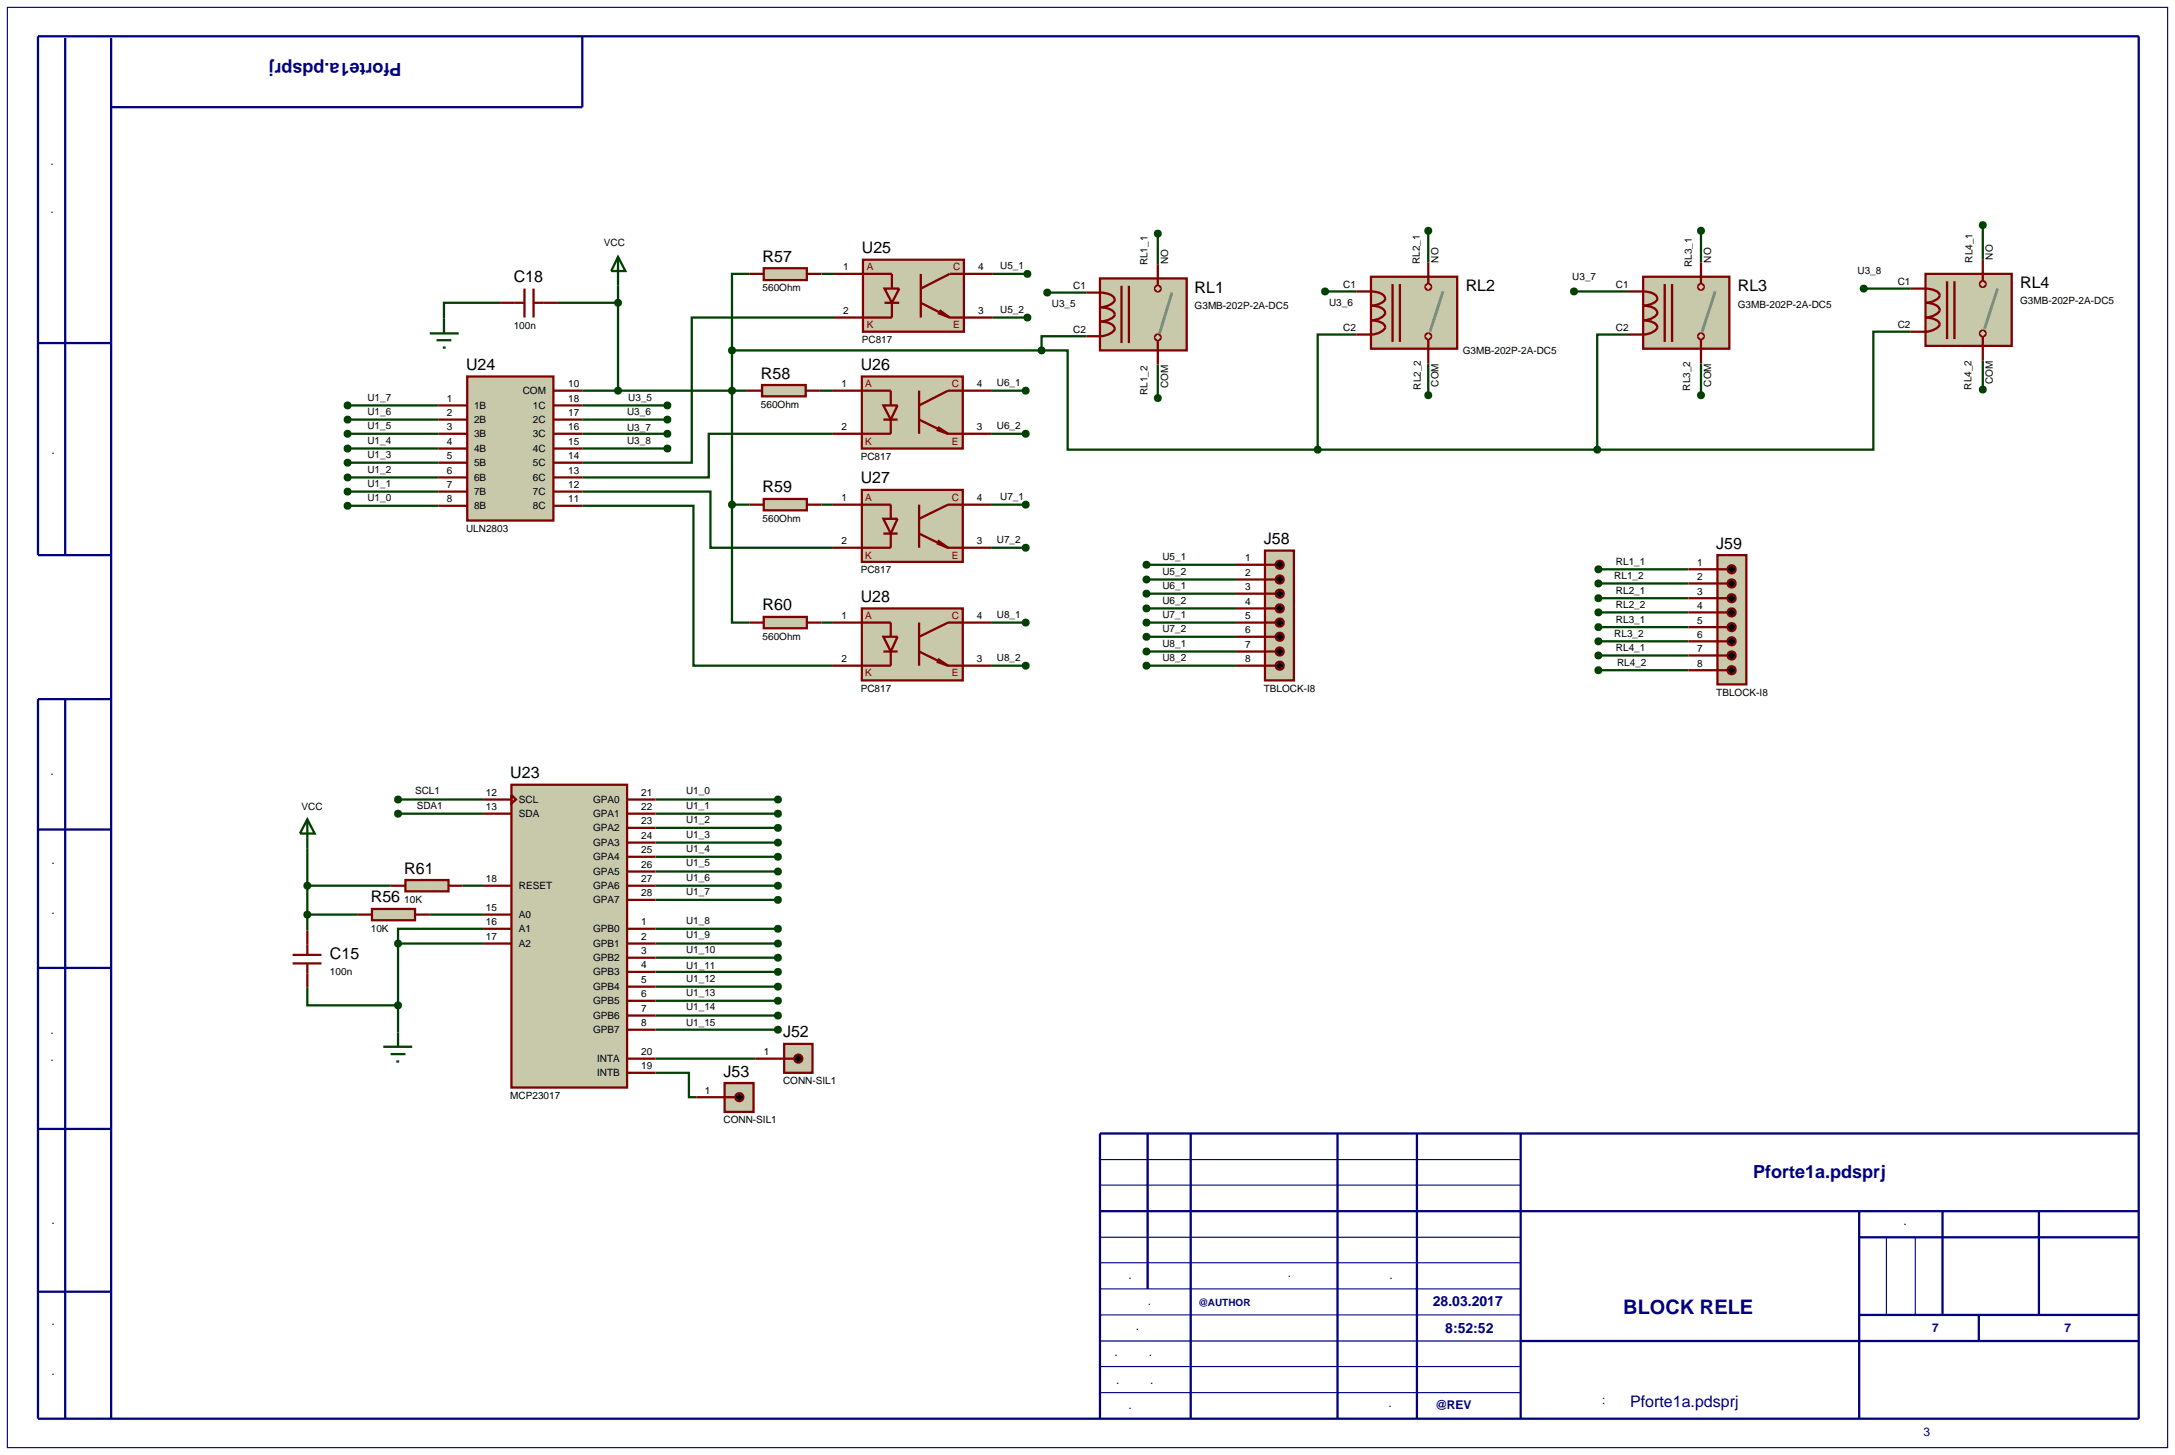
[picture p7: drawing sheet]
<svg xmlns="http://www.w3.org/2000/svg" width="384mm" height="257mm" viewBox="0 0 384 257" stroke-linecap="round" stroke-linejoin="round" font-family="sans-serif">
<defs><g id="words">
<text font-size="3.5" fill="#000080" x="286.3" y="231.8">BLOCK RELE</text>
<g font-size="3.2" fill="#000080">
<text x="70.8" y="11.2" transform="rotate(-180 70.8 11.2)">Pforte1a.pdsprj</text>
<text x="309.2" y="207.7">Pforte1a.pdsprj</text>
</g>
<g font-size="2.8">
<text x="134.5" y="46.2">R57</text>
<text x="152" y="44.7">U25</text>
<text x="90.6" y="49.8">C18</text>
<text x="210.7" y="51.7">RL1</text>
<text x="258.5" y="51.4">RL2</text>
<text x="306.5" y="51.4">RL3</text>
<text x="356.3" y="50.9">RL4</text>
<text x="82.2" y="65.3">U24</text>
<text x="151.8" y="65.3">U26</text>
<text x="134.2" y="66.8">R58</text>
<text x="134.5" y="86.9">R59</text>
<text x="151.8" y="85.3">U27</text>
<text x="222.9" y="96">J58</text>
<text x="302.7" y="96.8">J59</text>
<text x="134.5" y="107.7">R60</text>
<text x="151.8" y="106.2">U28</text>
<text x="90" y="137.3">U23</text>
<text x="71.3" y="154.1">R61</text>
<text x="65.4" y="159.2">R56</text>
<text x="58.2" y="169.2">C15</text>
<text x="138.1" y="183">J52</text>
<text x="127.6" y="189.9">J53</text>
</g>
<text font-size="2.8" fill="#000080" x="287.5" y="248.1">Pforte1a.pdsprj</text>
<g font-size="2.5" fill="#000080">
<text x="252.7" y="230.3">28.03.2017</text>
<text x="254.9" y="235">8:52:52</text>
</g>
<g font-size="2.1" fill="#000080">
<text x="9.3" y="42.7" transform="rotate(-90 9.3 42.7)">Перв. примен.</text>
<text x="9.5" y="86.3" transform="rotate(-90 9.5 86.3)">Справ. №</text>
<text x="9.3" y="141.9" transform="rotate(-90 9.3 141.9)">Подп. и дата</text>
<text x="9.5" y="165.2" transform="rotate(-90 9.5 165.2)">Инв. № дубл.</text>
<text x="9.3" y="192.2" transform="rotate(-90 9.3 192.2)">Взам. инв. №</text>
<text x="9.5" y="221.1" transform="rotate(-90 9.5 221.1)">Подп. и дата</text>
<text x="332.2" y="216.1">Лит.</text>
<text x="195.1" y="225.5">Изм.</text>
<text x="218.4" y="225.2">№ докум.</text>
<text x="240" y="225.5">Подп.</text>
<text x="195.3" y="230.1">Разраб.</text>
<text x="195.3" y="234.6">Пров.</text>
<text x="195.3" y="239.2">Т.контр.</text>
<text x="340.8" y="234.9">7</text>
<text x="364.1" y="234.9">7</text>
<text x="195.3" y="244">Н.контр.</text>
<text x="9.5" y="246.5" transform="rotate(-90 9.5 246.5)">Инв. № подл.</text>
<text x="195.6" y="248.4">Утв.</text>
<text x="239" y="248.1">Ревиз.</text>
<text x="253.1" y="248.4">@REV</text>
<text x="269" y="247.6">Файл проекта:</text>
<text x="329.7" y="253.2">Формат А3</text>
</g>
<g font-size="1.8">
<text x="106.5" y="43.4">VCC</text>
<text x="148.7" y="47.7">1</text>
<text x="172.5" y="47.7">4</text>
<text x="176.4" y="47.5">U5_1</text>
<text x="202.4" y="46.8" transform="rotate(-90 202.4 46.8)">RL1_1</text>
<text x="206" y="46.6" transform="rotate(-90 206 46.6)">NO</text>
<text x="250.4" y="46.6" transform="rotate(-90 250.4 46.6)">RL2_1</text>
<text x="253.7" y="46.3" transform="rotate(-90 253.7 46.3)">NO</text>
<text x="298.4" y="47.1" transform="rotate(-90 298.4 47.1)">RL3_1</text>
<text x="301.8" y="46.3" transform="rotate(-90 301.8 46.3)">NO</text>
<text x="347.9" y="46.3" transform="rotate(-90 347.9 46.3)">RL4_1</text>
<text x="351.5" y="45.8" transform="rotate(-90 351.5 45.8)">NO</text>
<text x="134.5" y="51.4">560Ohm</text>
<text x="189.3" y="51">C1</text>
<text x="234.4" y="53.9">U3_6</text>
<text x="236.9" y="50.8">C1</text>
<text x="277.3" y="49.3">U3_7</text>
<text x="285" y="50.8">C1</text>
<text x="327.6" y="48.3">U3_8</text>
<text x="334.7" y="50.3">C1</text>
<text x="356.3" y="53.7">G3MB-202P-2A-DC5</text>
<text x="90.6" y="58">100n</text>
<text x="148.7" y="55.4">2</text>
<text x="172.5" y="55.4">3</text>
<text x="176.4" y="55.2">U5_2</text>
<text x="185.5" y="54.1">U3_5</text>
<text x="189.3" y="58.7">C2</text>
<text x="210.7" y="54.5">G3MB-202P-2A-DC5</text>
<text x="236.9" y="58.4">C2</text>
<text x="285" y="58.4">C2</text>
<text x="306.5" y="54.3">G3MB-202P-2A-DC5</text>
<text x="334.7" y="57.9">C2</text>
<text x="152" y="60.5">PC817</text>
<text x="258" y="62.4">G3MB-202P-2A-DC5</text>
<text x="64.8" y="70.7">U1_7</text>
<text x="78.8" y="70.9">1</text>
<text x="92.2" y="69.5">COM</text>
<text x="100.2" y="70.9">18</text>
<text x="100.2" y="68.3">10</text>
<text x="110.8" y="70.7">U3_5</text>
<text x="134.2" y="71.9">560Ohm</text>
<text x="148.4" y="68.3">1</text>
<text x="172.3" y="68.3">4</text>
<text x="175.8" y="68.1">U6_1</text>
<text x="202.4" y="69.7" transform="rotate(-90 202.4 69.7)">RL1_2</text>
<text x="206" y="68.4" transform="rotate(-90 206 68.4)">COM</text>
<text x="250.6" y="68.7" transform="rotate(-90 250.6 68.7)">RL2_2</text>
<text x="253.7" y="68.2" transform="rotate(-90 253.7 68.2)">COM</text>
<text x="298.1" y="68.9" transform="rotate(-90 298.1 68.9)">RL3_2</text>
<text x="301.8" y="68.2" transform="rotate(-90 301.8 68.2)">COM</text>
<text x="347.7" y="68.7" transform="rotate(-90 347.7 68.7)">RL4_2</text>
<text x="351.5" y="67.7" transform="rotate(-90 351.5 67.7)">COM</text>
<text x="64.8" y="73.2">U1_6</text>
<text x="64.8" y="75.7">U1_5</text>
<text x="78.8" y="73.4">2</text>
<text x="78.8" y="75.9">3</text>
<text x="83.6" y="72.1">1B</text>
<text x="83.6" y="74.6">2B</text>
<text x="83.6" y="77.1">3B</text>
<text x="94" y="72.1">1C</text>
<text x="94" y="74.6">2C</text>
<text x="94" y="77.1">3C</text>
<text x="100.2" y="73.4">17</text>
<text x="100.2" y="75.9">16</text>
<text x="110.6" y="76">U3_7</text>
<text x="110.6" y="73.2">U3_6</text>
<text x="148.4" y="75.9">2</text>
<text x="172.3" y="75.9">3</text>
<text x="175.8" y="75.7">U6_2</text>
<text x="64.8" y="78.3">U1_4</text>
<text x="64.8" y="80.8">U1_3</text>
<text x="64.8" y="83.4">U1_2</text>
<text x="78.8" y="78.5">4</text>
<text x="78.8" y="81">5</text>
<text x="78.8" y="83.6">6</text>
<text x="83.6" y="79.7">4B</text>
<text x="83.6" y="82.2">5B</text>
<text x="94" y="79.7">4C</text>
<text x="94" y="82.2">5C</text>
<text x="100.2" y="78.5">15</text>
<text x="100.2" y="81">14</text>
<text x="100.2" y="83.6">13</text>
<text x="110.6" y="78.3">U3_8</text>
<text x="151.8" y="81.1">PC817</text>
<text x="64.8" y="85.9">U1_1</text>
<text x="64.8" y="88.4">U1_0</text>
<text x="78.8" y="86.1">7</text>
<text x="78.8" y="88.6">8</text>
<text x="83.6" y="84.8">6B</text>
<text x="83.6" y="87.3">7B</text>
<text x="83.6" y="89.8">8B</text>
<text x="94" y="84.8">6C</text>
<text x="94" y="87.3">7C</text>
<text x="94" y="89.8">8C</text>
<text x="100.2" y="86.1">12</text>
<text x="100.2" y="88.6">11</text>
<text x="148.4" y="88.4">1</text>
<text x="172.3" y="88.4">4</text>
<text x="176.4" y="88.2">U7_1</text>
<text x="82.2" y="93.8">ULN2803</text>
<text x="134.5" y="92">560Ohm</text>
<text x="148.4" y="96">2</text>
<text x="172.3" y="96">3</text>
<text x="175.8" y="95.8">U7_2</text>
<text x="151.8" y="101.1">PC817</text>
<text x="205" y="98.8">U5_1</text>
<text x="205" y="101.4">U5_2</text>
<text x="219.6" y="99">1</text>
<text x="219.6" y="101.6">2</text>
<text x="285" y="99.6">RL1_1</text>
<text x="299.3" y="99.8">1</text>
<text x="205" y="103.9">U6_1</text>
<text x="205" y="106.5">U6_2</text>
<text x="219.6" y="104.1">3</text>
<text x="219.6" y="106.7">4</text>
<text x="284.7" y="102.1">RL1_2</text>
<text x="285" y="104.7">RL2_1</text>
<text x="285" y="107.2">RL2_2</text>
<text x="299.3" y="102.3">2</text>
<text x="299.3" y="104.9">3</text>
<text x="299.3" y="107.4">4</text>
<text x="134.5" y="112.8">560Ohm</text>
<text x="148.4" y="109.2">1</text>
<text x="172.3" y="109.2">4</text>
<text x="175.8" y="109">U8_1</text>
<text x="205" y="109">U7_1</text>
<text x="205" y="111.5">U7_2</text>
<text x="219.6" y="109.2">5</text>
<text x="219.6" y="111.7">6</text>
<text x="284.7" y="112.3">RL3_2</text>
<text x="285" y="109.8">RL3_1</text>
<text x="299.3" y="110">5</text>
<text x="299.3" y="112.5">6</text>
<text x="148.4" y="116.8">2</text>
<text x="172.3" y="116.8">3</text>
<text x="175.8" y="116.6">U8_2</text>
<text x="205" y="114.1">U8_1</text>
<text x="205" y="116.6">U8_2</text>
<text x="219.6" y="114.3">7</text>
<text x="219.6" y="116.8">8</text>
<text x="285" y="114.8">RL4_1</text>
<text x="285.2" y="117.4">RL4_2</text>
<text x="299.3" y="115">7</text>
<text x="299.3" y="117.6">8</text>
<text x="151.8" y="122">PC817</text>
<text x="222.9" y="122">TBLOCK-I8</text>
<text x="302.7" y="122.7">TBLOCK-I8</text>
<text x="53.2" y="142.8">VCC</text>
<text x="73.2" y="140.1">SCL1</text>
<text x="73.5" y="142.7">SDA1</text>
<text x="85.7" y="142.9">13</text>
<text x="85.7" y="140.4">12</text>
<text x="91.5" y="141.6">SCL</text>
<text x="104.6" y="141.6">GPA0</text>
<text x="113.1" y="140.4">21</text>
<text x="113.1" y="142.9">22</text>
<text x="121" y="140.1">U1_0</text>
<text x="121" y="142.7">U1_1</text>
<text x="91.5" y="144.1">SDA</text>
<text x="104.6" y="144.1">GPA1</text>
<text x="104.6" y="146.6">GPA2</text>
<text x="104.6" y="149.2">GPA3</text>
<text x="113.1" y="145.4">23</text>
<text x="113.1" y="148">24</text>
<text x="121" y="145.2">U1_2</text>
<text x="121" y="147.8">U1_3</text>
<text x="85.7" y="155.6">18</text>
<text x="104.6" y="151.7">GPA4</text>
<text x="104.6" y="154.3">GPA5</text>
<text x="113.1" y="150.5">25</text>
<text x="113.1" y="153.1">26</text>
<text x="113.1" y="155.6">27</text>
<text x="121" y="150.3">U1_4</text>
<text x="121" y="152.8">U1_5</text>
<text x="121" y="155.4">U1_6</text>
<text x="71.3" y="159.2">10K</text>
<text x="85.7" y="160.7">15</text>
<text x="91.5" y="161.9">A0</text>
<text x="91.5" y="156.8">RESET</text>
<text x="104.6" y="156.8">GPA6</text>
<text x="104.6" y="159.3">GPA7</text>
<text x="113.1" y="158.1">28</text>
<text x="121" y="157.9">U1_7</text>
<text x="65.4" y="164.3">10K</text>
<text x="85.7" y="163.2">16</text>
<text x="85.7" y="165.8">17</text>
<text x="91.5" y="164.4">A1</text>
<text x="91.5" y="167">A2</text>
<text x="104.6" y="164.4">GPB0</text>
<text x="104.6" y="167">GPB1</text>
<text x="113.1" y="163.2">1</text>
<text x="113.1" y="165.8">2</text>
<text x="121" y="163">U1_8</text>
<text x="121" y="165.5">U1_9</text>
<text x="58.2" y="172">100n</text>
<text x="104.6" y="169.5">GPB2</text>
<text x="104.6" y="172">GPB3</text>
<text x="113.1" y="168.3">3</text>
<text x="113.1" y="170.8">4</text>
<text x="113.1" y="173.4">5</text>
<text x="121" y="168.1">U1_10</text>
<text x="121" y="170.9">U1_11</text>
<text x="121" y="173.2">U1_12</text>
<text x="104.6" y="174.6">GPB4</text>
<text x="104.6" y="177.1">GPB5</text>
<text x="104.6" y="179.7">GPB6</text>
<text x="113.1" y="175.9">6</text>
<text x="113.1" y="178.5">7</text>
<text x="121" y="175.7">U1_13</text>
<text x="121" y="178.2">U1_14</text>
<text x="104.6" y="182.2">GPB7</text>
<text x="113.1" y="181">8</text>
<text x="121" y="181">U1_15</text>
<text x="105.3" y="187.3">INTA</text>
<text x="105.3" y="189.8">INTB</text>
<text x="113.1" y="186.1">20</text>
<text x="113.1" y="188.6">19</text>
<text x="134.7" y="186.1">1</text>
<text x="138.1" y="191.2">CONN-SIL1</text>
<text x="90" y="193.8">MCP23017</text>
<text x="124.3" y="192.9">1</text>
<text x="127.6" y="198.1">CONN-SIL1</text>
</g>
<g font-size="1.8" fill="#800000">
<text x="152.9" y="47.7">A</text>
<text x="168.1" y="47.7">C</text>
<text x="152.9" y="57.8">K</text>
<text x="168.1" y="57.8">E</text>
<text x="152.6" y="68.2">A</text>
<text x="167.9" y="68.2">C</text>
<text x="152.6" y="78.4">K</text>
<text x="167.9" y="78.4">E</text>
<text x="152.6" y="88.3">A</text>
<text x="167.9" y="88.3">C</text>
<text x="152.6" y="98.5">K</text>
<text x="167.9" y="98.5">E</text>
<text x="152.6" y="109.1">A</text>
<text x="167.9" y="109.1">C</text>
<text x="152.6" y="119.3">K</text>
<text x="167.9" y="119.3">E</text>
</g>
<text font-size="1.8" fill="#000080" x="211.3" y="230.4">@AUTHOR</text>
</g></defs>
<path d="M1.3 1.3h381v254h-381zM194 218.2h74.2M194 209h74.2M194 204.5h74.2M332.7 218.2v13.7M337.8 218.2v13.7M194 222.7h74.2M194 231.9h74.2M194 236.5h74.2M194 227.3h74.2M194 241h74.2M194 245.6h74.2" fill="none" stroke="#000080" stroke-width=".2"/>
<g fill="none" stroke="#000080" stroke-width=".4">
<path d="M11.5 6.7v91.2M19.6 6.7v243.5M102.7 6.4v12.5h-83.1M6.7 60.5h12.9M19.6 97.9h-12.9v-91.5h370.5v243.8h-370.5v-126.9h12.9M11.5 123.3v126.9M6.7 146.3h12.9M6.7 170.7h12.9M6.7 199.1h12.9M202.4 199.9v27.4M210 199.9v50.3M235.9 199.9v50.3"/>
<path d="M249.9 199.9v50.3M268.2 199.9v50.3M377.2 199.9h-183.2v50.3M194 213.6h183.2M327.9 213.6v36.6M327.9 218.2h49.3M342.6 213.6v18.3M359.6 213.6v18.3M6.7 227.8h12.9M268.2 236.5h109M327.9 231.9h49.3M349 231.9v4.6"/>
</g>
<g fill="none" stroke="#004000" stroke-width=".4">
<path d="M349.7 39.7v6.1M88.2 53.4h-9.9v2.8M98.4 53.4h10.6M109 50.4v18.5M132.2 48.3h-3.1v13.5M144.9 48.3h2.2M147.1 56h-25.1v25.6h-19.3M175.1 48.3h6.1M175.1 56h6.1M184.7 51.6h6.9M191.6 59.3h-7.9v2.5M204.2 41.2v5.4"/>
<path d="M233.7 51.4h5.5M239.2 59h-6.8v20.3M251.9 40.7v5.6M277.6 51.4h9.7M287.3 59h-5.6v20.3M300 40.7v5.6M328.7 50.9h8.3M337 58.5h-6.6v20.8h-48.7M61.3 71.5h16M61.3 74h16M61.3 76.5h16M61.3 79.1h16"/>
<path d="M102.7 71.5h15M102.7 74h15M102.7 76.5h15M102.7 79.1h15M102.7 68.9h29.2M129.1 61.8v27.2M129.1 61.8h54.6M144.6 68.9h2.3M146.9 76.5h-21.9v7.7h-22.3M174.8 76.5h6.1M174.8 68.9h6.1M183.7 61.8h4.6v17.5h44.1"/>
<path d="M204.2 64.3v5.9M232.4 79.3h49.3M251.9 64.1v5.6M300 64.1v5.6M349.7 63.6v5.1M61.3 81.6h16M61.3 84.2h16M61.3 86.7h16M61.3 89.2h16M102.7 86.7h22.6v9.9h21.6M102.7 89.2h19.6v28.2h24.6M129.1 89v20.8h3.1"/>
<path d="M129.1 89h3.1M144.9 89h2M174.8 89h6.1M174.8 96.6h6.1M202.2 99.6h15.8M144.9 109.8h2M174.8 109.8h6.1M174.8 117.4h6.1M202.2 109.8h15.8M202.2 117.4h15.8M202.2 102.2h15.8M202.2 104.7h15.8"/>
<path d="M202.2 107.3h15.8M202.2 112.3h15.8M202.2 114.9h15.8M281.9 100.4h15.9M281.9 102.9h15.9M281.9 105.5h15.9M281.9 108h15.9M281.9 110.6h15.9M281.9 113.1h15.9M281.9 115.6h15.9M281.9 118.2h15.9M54.2 156.2h14.7"/>
<path d="M54.2 149.6v14.5M70.2 141h15M70.2 143.5h15M81.6 156.2h3.6M115.6 141h21.6M115.6 143.5h21.6M115.6 146h21.6M115.6 148.6h21.6M115.6 151.1h21.6M115.6 153.7h21.6M115.6 156.2h21.6M115.6 158.7h21.6"/>
<path d="M54.2 174.2v3.1h16M54.2 161.3h8.9M70.2 166.4h15M70.2 166.4v15.7M75.8 161.3h9.4M85.2 163.8h-15v2.6M115.6 166.4h21.6M115.6 163.8h21.6M115.6 168.9h21.6M115.6 171.4h21.6M115.6 174h21.6M115.6 176.5h21.6"/>
<path d="M115.6 179.1h21.6M115.6 189.2h5.9v4.3h1.3M115.6 181.6h21.6M115.6 186.7h17.6"/>
</g>
<path d="M90.2 138.4h20.4v53.4h-20.4z" fill="#c8c8aa" stroke="#800000" stroke-width=".4"/>
<g fill="none" stroke="#800000" stroke-width=".4">
<path d="M85.2 141h5M85.2 143.5h5M85.2 156.2h5M90.2 140.2l.8 .8-.8 .7zM110.6 141h5M110.6 143.5h5M110.6 146h5M110.6 148.6h5M110.6 151.1h5M110.6 153.7h5M110.6 156.2h5M110.6 158.7h5"/>
<path d="M85.2 163.8h5M85.2 166.4h5M85.2 161.3h5M110.6 163.8h5M110.6 166.4h5M110.6 168.9h5M110.6 171.4h5M110.6 174h5M110.6 176.5h5M110.6 179.1h5M110.6 181.6h5M110.6 186.7h5"/>
<path d="M110.6 189.2h5"/>
</g>
<path d="M69.8 140.7l.4-.2-.5 .5zM70.2 140.5l.3 .1 .2 .4zM70.7 141l-.2 .4-.3 .1zM69.7 141l.5 .5-.4-.2z" fill="#004000" stroke="#004000" stroke-width=".4"/>
<path d="M69.7 141l.5-.5 .5 .5-.5 .5z" fill="#004000"/>
<path d="M69.9 143.1l.3-.1-.5 .5zM70.2 143l.3 .1 .2 .4zM70.2 144l.5-.5-.2 .4zM69.7 143.5l.5 .5-.4-.2z" fill="#004000" stroke="#004000" stroke-width=".4"/>
<path d="M70.2 143l.5 .5-.5 .5-.5-.5z" fill="#004000"/>
<path d="M67.6 184.6h5.1M68.9 185.9h2.6M69.9 187.2h.5M70.2 182.1v2.5" fill="none" stroke="#004000" stroke-width=".4"/>
<path d="M69.8 166.1l.4-.2-.5 .5zM70.2 165.9l.3 .1 .2 .4zM70.7 166.4l-.2 .4-.3 .1zM69.7 166.4l.5 .5-.3-.1z" fill="#004000" stroke="#004000" stroke-width=".4"/>
<path d="M69.7 166.4l.5-.5 .5 .5-.5 .5z" fill="#004000"/>
<path d="M65.6 160.3h7.6v2h-7.6z" fill="#c8c8aa" stroke="#800000" stroke-width=".4"/>
<path d="M63.1 161.3h2.5M73.2 161.3h2.6" fill="none" stroke="#800000" stroke-width=".4"/>
<path d="M54.2 144.5l1.3 2.5h-2.6zM54.2 144.5v5.1" fill="none" stroke="#004000" stroke-width=".4"/>
<path d="M136.9 140.6l.3-.1-.5 .5zM137.2 140.5l.3 .1 .2 .4zM137.2 141.5l.5-.5-.2 .4zM136.7 141l.5 .5-.4-.2z" fill="#004000" stroke="#004000" stroke-width=".4"/>
<path d="M136.7 141l.5-.5 .5 .5-.5 .5z" fill="#004000"/>
<path d="M136.9 143.1l.3-.1-.5 .5zM137.2 143l.4 .2 .1 .3zM137.2 144l.5-.5-.2 .4zM136.7 143.5l.5 .5-.3-.1z" fill="#004000" stroke="#004000" stroke-width=".4"/>
<path d="M137.2 143l.5 .5-.5 .5-.5-.5z" fill="#004000"/>
<path d="M136.9 145.6l.3-.1-.5 .5zM137.2 145.5l.3 .1 .2 .4zM137.2 146.5l.5-.5-.2 .4zM136.7 146l.5 .5-.4-.2z" fill="#004000" stroke="#004000" stroke-width=".4"/>
<path d="M136.7 146l.5-.5 .5 .5-.5 .5z" fill="#004000"/>
<path d="M136.9 148.2l.3-.1-.5 .5zM137.2 148.1l.3 .1 .2 .4zM137.7 148.6l-.1 .3-.4 .2zM136.7 148.6l.5 .5-.4-.2z" fill="#004000" stroke="#004000" stroke-width=".4"/>
<path d="M136.7 148.6l.5-.5 .5 .5-.5 .5z" fill="#004000"/>
<path d="M136.8 150.8l.4-.2-.5 .5zM137.2 150.6l.4 .2 .1 .3zM137.2 151.6l.5-.5-.2 .4zM136.7 151.1l.5 .5-.4-.2z" fill="#004000" stroke="#004000" stroke-width=".4"/>
<path d="M136.7 151.1l.5-.5 .5 .5-.5 .5z" fill="#004000"/>
<path d="M136.9 153.3l.3-.1-.5 .5zM137.2 153.2l.3 .1 .2 .4zM137.2 154.2l.5-.5-.2 .4zM136.7 153.7l.5 .5-.4-.2z" fill="#004000" stroke="#004000" stroke-width=".4"/>
<path d="M136.7 153.7l.5-.5 .5 .5-.5 .5z" fill="#004000"/>
<path d="M136.9 155.8l.3-.1-.5 .5zM137.2 155.7l.3 .1 .2 .4zM137.2 156.7l.5-.5-.2 .4zM136.7 156.2l.5 .5-.4-.2z" fill="#004000" stroke="#004000" stroke-width=".4"/>
<path d="M137.2 155.7l.5 .5-.5 .5-.5-.5z" fill="#004000"/>
<path d="M136.8 158.4l.4-.2-.5 .5zM137.2 158.2l.3 .1 .2 .4zM137.7 158.7l-.2 .4-.3 .1zM136.7 158.7l.5 .5-.4-.2z" fill="#004000" stroke="#004000" stroke-width=".4"/>
<path d="M136.7 158.7l.5-.5 .5 .5-.5 .5z" fill="#004000"/>
<path d="M136.8 163.5l.4-.2-.5 .5zM137.2 163.3l.4 .2 .1 .3zM137.2 164.3l.5-.5-.2 .4zM136.7 163.8l.5 .5-.4-.2z" fill="#004000" stroke="#004000" stroke-width=".4"/>
<path d="M136.7 163.8l.5-.5 .5 .5-.5 .5z" fill="#004000"/>
<path d="M136.9 166l.3-.1-.5 .5zM137.2 165.9l.3 .1 .2 .4zM137.2 166.9l.5-.5-.2 .4zM136.7 166.4l.5 .5-.3-.1z" fill="#004000" stroke="#004000" stroke-width=".4"/>
<path d="M136.7 166.4l.5-.5 .5 .5-.5 .5z" fill="#004000"/>
<path d="M136.9 168.5l.3-.1-.5 .5zM137.2 168.4l.3 .1 .2 .4zM137.2 169.4l.5-.5-.2 .4zM136.7 168.9l.5 .5-.3-.1z" fill="#004000" stroke="#004000" stroke-width=".4"/>
<path d="M137.2 168.4l.5 .5-.5 .5-.5-.5z" fill="#004000"/>
<path d="M136.9 171l.3-.1-.5 .5zM137.2 170.9l.3 .1 .2 .4zM137.7 171.4l-.2 .4-.3 .1zM136.7 171.4l.5 .5-.4-.2z" fill="#004000" stroke="#004000" stroke-width=".4"/>
<path d="M137.2 170.9l.5 .5-.5 .5-.5-.5z" fill="#004000"/>
<path d="M136.9 173.6l.3-.1-.5 .5zM137.2 173.5l.3 .1 .2 .4zM137.7 174l-.2 .4-.3 .1zM136.7 174l.5 .5-.4-.2z" fill="#004000" stroke="#004000" stroke-width=".4"/>
<path d="M137.2 173.5l.5 .5-.5 .5-.5-.5z" fill="#004000"/>
<path d="M136.8 176.2l.4-.2-.5 .5zM137.2 176l.4 .2 .1 .3zM137.2 177l.5-.5-.2 .4zM136.7 176.5l.5 .5-.3-.1z" fill="#004000" stroke="#004000" stroke-width=".4"/>
<path d="M137.2 176l.5 .5-.5 .5-.5-.5z" fill="#004000"/>
<path d="M136.9 178.7l.3-.1-.5 .5zM137.2 178.6l.3 .1 .2 .4zM137.2 179.6l.5-.5-.2 .4zM136.7 179.1l.5 .5-.3-.1z" fill="#004000" stroke="#004000" stroke-width=".4"/>
<path d="M137.2 178.6l.5 .5-.5 .5-.5-.5z" fill="#004000"/>
<path d="M136.9 181.2l.3-.1-.5 .5zM137.2 181.1l.3 .1 .2 .4zM137.2 182.1l.5-.5-.2 .4zM136.7 181.6l.5 .5-.3-.1z" fill="#004000" stroke="#004000" stroke-width=".4"/>
<path d="M137.2 181.1l.5 .5-.5 .5-.5-.5z" fill="#004000"/>
<path d="M82.4 66.4h15.2v25.4h-15.2z" fill="#c8c8aa" stroke="#800000" stroke-width=".4"/>
<g fill="none" stroke="#800000" stroke-width=".4">
<path d="M77.3 71.5h5.1M77.3 74h5.1M77.3 76.5h5.1M77.3 79.1h5.1M97.6 71.5h5.1M97.6 74h5.1M97.6 76.5h5.1M97.6 79.1h5.1M97.6 68.9h5.1M77.3 81.6h5.1M77.3 84.2h5.1M77.3 86.7h5.1"/>
<path d="M77.3 89.2h5.1M97.6 81.6h5.1M97.6 84.2h5.1M97.6 86.7h5.1M97.6 89.2h5.1"/>
</g>
<path d="M60.9 71.2l.4-.2-.5 .5zM61.3 71l.4 .2 .1 .3zM61.8 71.5l-.2 .4-.3 .1zM60.8 71.5l.5 .5-.3-.1z" fill="#004000" stroke="#004000" stroke-width=".4"/>
<path d="M60.8 71.5l.5-.5 .5 .5-.5 .5z" fill="#004000"/>
<path d="M60.9 73.7l.4-.2-.5 .5zM61.3 73.5l.4 .2 .1 .3zM61.8 74l-.1 .3-.4 .2zM60.8 74l.5 .5-.3-.1z" fill="#004000" stroke="#004000" stroke-width=".4"/>
<path d="M60.8 74l.5-.5 .5 .5-.5 .5z" fill="#004000"/>
<path d="M60.9 76.2l.4-.2-.5 .5zM61.3 76l.3 .1 .2 .4zM61.8 76.5l-.1 .3-.4 .2zM60.8 76.5l.5 .5-.3-.1z" fill="#004000" stroke="#004000" stroke-width=".4"/>
<path d="M60.8 76.5l.5-.5 .5 .5-.5 .5z" fill="#004000"/>
<path d="M60.9 78.8l.4-.2-.5 .5zM61.3 78.6l.4 .2 .1 .3zM61.8 79.1l-.1 .3-.4 .2zM60.8 79.1l.5 .5-.3-.1z" fill="#004000" stroke="#004000" stroke-width=".4"/>
<path d="M60.8 79.1l.5-.5 .5 .5-.5 .5z" fill="#004000"/>
<path d="M60.9 81.3l.4-.2-.5 .5zM61.3 81.1l.3 .1 .2 .4zM61.8 81.6l-.2 .4-.3 .1zM60.8 81.6l.5 .5-.3-.1z" fill="#004000" stroke="#004000" stroke-width=".4"/>
<path d="M60.8 81.6l.5-.5 .5 .5-.5 .5z" fill="#004000"/>
<path d="M60.9 83.9l.4-.2-.5 .5zM61.3 83.7l.4 .2 .1 .3zM61.8 84.2l-.1 .3-.4 .2zM60.8 84.2l.5 .5-.3-.1z" fill="#004000" stroke="#004000" stroke-width=".4"/>
<path d="M60.8 84.2l.5-.5 .5 .5-.5 .5z" fill="#004000"/>
<path d="M60.9 86.4l.4-.2-.5 .5zM61.3 86.2l.4 .2 .1 .3zM61.8 86.7l-.2 .4-.3 .1zM60.8 86.7l.5 .5-.3-.1z" fill="#004000" stroke="#004000" stroke-width=".4"/>
<path d="M60.8 86.7l.5-.5 .5 .5-.5 .5z" fill="#004000"/>
<path d="M60.9 88.9l.4-.2-.5 .5zM61.3 88.7l.3 .1 .2 .4zM61.8 89.2l-.1 .3-.4 .2zM60.8 89.2l.5 .5-.3-.1z" fill="#004000" stroke="#004000" stroke-width=".4"/>
<path d="M60.8 89.2l.5-.5 .5 .5-.5 .5z" fill="#004000"/>
<path d="M109 45.3l1.3 2.5h-2.5zM109 45.3v5.1" fill="none" stroke="#004000" stroke-width=".4"/>
<g fill="#c8c8aa" stroke="#800000" stroke-width=".4">
<path d="M152.2 45.8h17.8v12.7h-17.8z"/>
<path d="M156 50.9h2.6l-1.3 2.5z"/>
</g>
<path d="M147.1 48.3h10.2v2.6M156 53.4h2.6M157.3 53.4v2.6h-10.2M162.4 48.3v7.7M162.4 53.4l5.1 2.6M165.4 55.2l2.1 .8M165.7 54.7l1.8 1.3M167.5 56h7.6M175.1 48.3h-7.6l-5.1 2.6" fill="none" stroke="#800000" stroke-width=".4"/>
<g fill="#c8c8aa" stroke="#800000" stroke-width=".4">
<path d="M152 66.4h17.8v12.7h-17.8z"/>
<path d="M155.8 71.5h2.5l-1.2 2.5z"/>
</g>
<path d="M146.9 68.9h10.2v2.6M155.8 74h2.5M157.1 74v2.5h-10.2M162.1 68.9v7.6M162.1 74l5.1 2.5M165.2 75.8l2 .7M165.4 75.3l1.8 1.2M167.2 76.5h7.6M174.8 68.9h-7.6l-5.1 2.6" fill="none" stroke="#800000" stroke-width=".4"/>
<g fill="#c8c8aa" stroke="#800000" stroke-width=".4">
<path d="M152 86.4h17.8v12.7h-17.8z"/>
<path d="M155.8 91.5h2.5l-1.2 2.6z"/>
</g>
<path d="M146.9 89h10.2v2.5M155.8 94.1h2.5M157.1 94.1v2.5h-10.2M162.1 89v7.6M162.1 94.1l5.1 2.5M165.2 95.8l2 .8M165.4 95.3l1.8 1.3M167.2 96.6h7.6M174.8 89h-7.6l-5.1 2.5" fill="none" stroke="#800000" stroke-width=".4"/>
<g fill="#c8c8aa" stroke="#800000" stroke-width=".4">
<path d="M152 107.3h17.8v12.7h-17.8z"/>
<path d="M155.8 112.3h2.5l-1.2 2.6z"/>
</g>
<path d="M146.9 109.8h10.2v2.5M155.8 114.9h2.5M157.1 114.9v2.5h-10.2M162.1 109.8v7.6M162.1 114.9l5.1 2.5M165.2 116.7l2 .7M165.4 116.2l1.8 1.2M167.2 117.4h7.6M174.8 109.8h-7.6l-5.1 2.5" fill="none" stroke="#800000" stroke-width=".4"/>
<path d="M194 49.1h15.3v12.7h-15.3z" fill="#c8c8aa" stroke="#800000" stroke-width=".4"/>
<path d="M206.7 51.6l-2.2 7.2" fill="none" stroke="#808080" stroke-width=".5"/>
<g fill="#c8c8aa" stroke="#800000" stroke-width=".4">
<path d="M203.8 59.2l.4-.2-.5 .5zM204.2 59l.4 .2 .1 .3zM204.7 59.5l-.1 .3-.4 .2zM203.7 59.5l.5 .5-.4-.2z"/>
<path d="M203.8 50.6l.4-.2-.5 .5zM204.2 50.4l.4 .2 .1 .3zM204.7 50.9l-.1 .3-.4 .2zM203.7 50.9l.5 .5-.3-.1z"/>
</g>
<g fill="#c8c8aa">
<path d="M203.7 59.5l.5-.5 .5 .5-.5 .5z"/>
<path d="M203.7 50.9l.5-.5 .5 .5-.5 .5z"/>
</g>
<path d="M191.6 51.6a8.5 8.5 0 0 1 4.2 .4 .91 .91 0 0 1 .7 1.2 3.3 3.3 0 0 1-2.5 1 3.2 3.2 0 0 1 2.5 .9l.1 .4a2.77 2.77 0 0 1-2.6 1.2 3.2 3.2 0 0 1 2.5 .9 .9 .9 0 0 1-.7 1.2 6.8 6.8 0 0 1-4.2 .5M197.8 50.4v10.1M199.1 50.4v10.1M204.2 46.6v3.8M204.2 60v4.3" fill="none" stroke="#800000" stroke-width=".4"/>
<path d="M241.8 48.8h15.2v12.7h-15.2z" fill="#c8c8aa" stroke="#800000" stroke-width=".4"/>
<path d="M254.5 51.4l-2.3 7.1" fill="none" stroke="#808080" stroke-width=".5"/>
<g fill="#c8c8aa" stroke="#800000" stroke-width=".4">
<path d="M251.5 59l.4-.2-.5 .5zM251.9 58.8l.3 .1 .2 .4zM252.4 59.3l-.1 .3-.4 .2zM251.4 59.3l.5 .5-.4-.2z"/>
<path d="M251.5 50.3l.4-.2-.5 .5zM251.9 50.1l.3 .1 .2 .4zM251.9 51.1l.5-.5-.2 .4zM251.4 50.6l.5 .5-.4-.2z"/>
</g>
<g fill="#c8c8aa">
<path d="M251.4 59.3l.5-.5 .5 .5-.5 .5z"/>
<path d="M251.4 50.6l.5-.5 .5 .5-.5 .5z"/>
</g>
<path d="M239.2 51.4a8.4 8.4 0 0 1 4.3 .4 .88 .88 0 0 1 .8 .8 .88 .88 0 0 1-.8 .9l-1.1 .3-.6 .1a2.98 2.98 0 0 1 2.4 .9 .91 .91 0 0 1-.7 1.2l-1.1 .4-.6 .1a3.2 3.2 0 0 1 2.4 .9 .88 .88 0 0 1-.7 1.1 6.7 6.7 0 0 1-4.3 .5M245.6 50.1v10.2M246.9 50.1v10.2M251.9 46.3v3.8M251.9 59.8v4.3" fill="none" stroke="#800000" stroke-width=".4"/>
<path d="M289.8 48.8h15.2v12.7h-15.2z" fill="#c8c8aa" stroke="#800000" stroke-width=".4"/>
<path d="M302.5 51.4l-2.3 7.1" fill="none" stroke="#808080" stroke-width=".5"/>
<g fill="#c8c8aa" stroke="#800000" stroke-width=".4">
<path d="M299.6 59l.4-.2-.5 .5zM300 58.8l.3 .1 .2 .4zM300.5 59.3l-.1 .3-.4 .2zM299.5 59.3l.5 .5-.4-.2z"/>
<path d="M299.6 50.3l.4-.2-.5 .5zM300 50.1l.3 .1 .2 .4zM300.5 50.6l-.1 .3-.4 .2zM299.5 50.6l.5 .5-.3-.1z"/>
</g>
<g fill="#c8c8aa">
<path d="M299.5 59.3l.5-.5 .5 .5-.5 .5z"/>
<path d="M299.5 50.6l.5-.5 .5 .5-.5 .5z"/>
</g>
<path d="M287.3 51.4a8.2 8.2 0 0 1 4.2 .4 .88 .88 0 0 1 .8 .8 .88 .88 0 0 1-.8 .9l-1.1 .3-.6 .1a2.98 2.98 0 0 1 2.4 .9 .91 .91 0 0 1-.7 1.2l-1.1 .4-.6 .1a3.2 3.2 0 0 1 2.4 .9 .88 .88 0 0 1-.7 1.1 6.6 6.6 0 0 1-4.2 .5M293.6 50.1v10.2M294.9 50.1v10.2M300 46.3v3.8M300 59.8v4.3" fill="none" stroke="#800000" stroke-width=".4"/>
<path d="M339.6 48.3h15.2v12.7h-15.2z" fill="#c8c8aa" stroke="#800000" stroke-width=".4"/>
<path d="M352.3 50.9l-2.3 7.1" fill="none" stroke="#808080" stroke-width=".5"/>
<g fill="#c8c8aa" stroke="#800000" stroke-width=".4">
<path d="M349.3 58.5l.4-.2-.5 .5zM349.7 58.3l.4 .2 .1 .3zM350.2 58.8l-.1 .3-.4 .2zM349.2 58.8l.5 .5-.3-.1z"/>
<path d="M349.3 49.8l.4-.2-.5 .5zM349.7 49.6l.4 .2 .1 .3zM350.2 50.1l-.1 .3-.4 .2zM349.2 50.1l.5 .5-.3-.1z"/>
</g>
<g fill="#c8c8aa">
<path d="M349.2 58.8l.5-.5 .5 .5-.5 .5z"/>
<path d="M349.2 50.1l.5-.5 .5 .5-.5 .5z"/>
</g>
<path d="M337 50.9a8.7 8.7 0 0 1 4.3 .3 .85 .85 0 0 1 .7 1.2 3 3 0 0 1-2.4 1 3.1 3.1 0 0 1 2.4 .9 .9 .9 0 0 1-.7 1.2l-1.1 .4-.6 .1a3.3 3.3 0 0 1 2.4 .9l.1 .3a2.73 2.73 0 0 1-2.5 1.3h-2.6M343.4 49.6v10.2M344.7 49.6v10.2M349.7 45.8v3.8M349.7 59.3v4.3" fill="none" stroke="#800000" stroke-width=".4"/>
<path d="M180.8 48l.4-.2-.5 .5zM181.2 47.8l.4 .2 .1 .3zM181.7 48.3l-.1 .3-.4 .2zM180.7 48.3l.5 .5-.3-.1z" fill="#004000" stroke="#004000" stroke-width=".4"/>
<path d="M180.7 48.3l.5-.5 .5 .5-.5 .5z" fill="#004000"/>
<path d="M180.8 55.7l.4-.2-.5 .5zM181.2 55.5l.4 .2 .1 .3zM181.7 56l-.1 .3-.4 .2zM180.7 56l.5 .5-.3-.1z" fill="#004000" stroke="#004000" stroke-width=".4"/>
<path d="M180.7 56l.5-.5 .5 .5-.5 .5z" fill="#004000"/>
<path d="M180.5 68.6l.4-.2-.5 .5zM180.9 68.4l.3 .1 .2 .4zM180.9 69.4l.5-.5-.2 .4zM180.4 68.9l.5 .5-.4-.2z" fill="#004000" stroke="#004000" stroke-width=".4"/>
<path d="M180.4 68.9l.5-.5 .5 .5-.5 .5z" fill="#004000"/>
<path d="M180.6 76.1l.3-.1-.5 .5zM180.9 76l.3 .1 .2 .4zM180.9 77l.5-.5-.2 .4zM180.4 76.5l.5 .5-.4-.2z" fill="#004000" stroke="#004000" stroke-width=".4"/>
<path d="M180.9 76l.5 .5-.5 .5-.5-.5z" fill="#004000"/>
<path d="M180.5 88.7l.4-.2-.5 .5zM180.9 88.5l.3 .1 .2 .4zM180.9 89.5l.5-.5-.1 .3zM180.4 89l.5 .5-.4-.2z" fill="#004000" stroke="#004000" stroke-width=".4"/>
<path d="M180.4 89l.5-.5 .5 .5-.5 .5z" fill="#004000"/>
<path d="M180.6 96.2l.3-.1-.5 .5zM180.9 96.1l.4 .2 .1 .3zM180.9 97.1l.5-.5-.2 .4zM180.4 96.6l.5 .5-.4-.2z" fill="#004000" stroke="#004000" stroke-width=".4"/>
<path d="M180.9 96.1l.5 .5-.5 .5-.5-.5z" fill="#004000"/>
<path d="M180.5 109.5l.4-.2-.5 .5zM180.9 109.3l.3 .1 .2 .4zM180.9 110.3l.5-.5-.2 .4zM180.4 109.8l.5 .5-.4-.2z" fill="#004000" stroke="#004000" stroke-width=".4"/>
<path d="M180.4 109.8l.5-.5 .5 .5-.5 .5z" fill="#004000"/>
<path d="M180.5 117.1l.4-.2-.5 .5zM180.9 116.9l.3 .1 .2 .4zM180.9 117.9l.5-.5-.1 .3zM180.4 117.4l.5 .5-.4-.2z" fill="#004000" stroke="#004000" stroke-width=".4"/>
<path d="M180.4 117.4l.5-.5 .5 .5-.5 .5z" fill="#004000"/>
<path d="M134.7 47.3h7.6v2.1h-7.6z" fill="#c8c8aa" stroke="#800000" stroke-width=".4"/>
<path d="M132.2 48.3h2.5M142.3 48.3h2.6" fill="none" stroke="#800000" stroke-width=".4"/>
<path d="M134.4 67.9h7.7v2h-7.7z" fill="#c8c8aa" stroke="#800000" stroke-width=".4"/>
<path d="M131.9 68.9h2.5M142.1 68.9h2.5" fill="none" stroke="#800000" stroke-width=".4"/>
<path d="M134.7 88h7.6v2h-7.6z" fill="#c8c8aa" stroke="#800000" stroke-width=".4"/>
<path d="M132.2 89h2.5M142.3 89h2.6" fill="none" stroke="#800000" stroke-width=".4"/>
<path d="M134.7 108.8h7.6v2h-7.6z" fill="#c8c8aa" stroke="#800000" stroke-width=".4"/>
<path d="M132.2 109.8h2.5M142.3 109.8h2.6" fill="none" stroke="#800000" stroke-width=".4"/>
<path d="M128.7 68.6l.4-.2-.5 .5zM129.1 68.4l.4 .2 .1 .3zM129.6 68.9l-.2 .4-.3 .1zM128.6 68.9l.5 .5-.3-.1z" fill="#004000" stroke="#004000" stroke-width=".4"/>
<path d="M128.6 68.9l.5-.5 .5 .5-.5 .5z" fill="#004000"/>
<path d="M128.7 88.7l.4-.2-.5 .5zM129.1 88.5l.3 .1 .2 .4zM129.6 89l-.1 .3-.4 .2zM128.6 89l.5 .5-.4-.2z" fill="#004000" stroke="#004000" stroke-width=".4"/>
<path d="M128.6 89l.5-.5 .5 .5-.5 .5z" fill="#004000"/>
<path d="M108.6 68.6l.4-.2-.5 .5zM109 68.4l.3 .1 .2 .4zM109 69.4l.5-.5-.2 .4zM108.5 68.9l.5 .5-.3-.1z" fill="#004000" stroke="#004000" stroke-width=".4"/>
<path d="M108.5 68.9l.5-.5 .5 .5-.5 .5z" fill="#004000"/>
<path d="M184.4 51.2l.3-.1-.5 .5zM184.7 51.1l.4 .2 .1 .3zM185.2 51.6l-.1 .3-.4 .2zM184.2 51.6l.5 .5-.3-.1z" fill="#004000" stroke="#004000" stroke-width=".4"/>
<path d="M184.7 51.1l.5 .5-.5 .5-.5-.5z" fill="#004000"/>
<path d="M233.3 51.1l.4-.2-.5 .5zM233.7 50.9l.4 .2 .1 .3zM233.7 51.9l.5-.5-.1 .3zM233.2 51.4l.5 .5-.3-.1z" fill="#004000" stroke="#004000" stroke-width=".4"/>
<path d="M233.2 51.4l.5-.5 .5 .5-.5 .5z" fill="#004000"/>
<path d="M277.2 51.1l.4-.2-.5 .5zM277.6 50.9l.4 .2 .1 .3zM277.6 51.9l.5-.5-.1 .3zM277.1 51.4l.5 .5-.3-.1z" fill="#004000" stroke="#004000" stroke-width=".4"/>
<path d="M277.1 51.4l.5-.5 .5 .5-.5 .5z" fill="#004000"/>
<path d="M328.4 50.5l.3-.1-.5 .5zM328.7 50.4l.3 .1 .2 .4zM329.2 50.9l-.1 .3-.4 .2zM328.2 50.9l.5 .5-.4-.2z" fill="#004000" stroke="#004000" stroke-width=".4"/>
<path d="M328.7 50.4l.5 .5-.5 .5-.5-.5z" fill="#004000"/>
<path d="M128.7 61.5l.4-.2-.5 .5zM129.1 61.3l.3 .1 .2 .4zM129.6 61.8l-.2 .4-.3 .1zM128.6 61.8l.5 .5-.3-.1z" fill="#004000" stroke="#004000" stroke-width=".4"/>
<path d="M128.6 61.8l.5-.5 .5 .5-.5 .5z" fill="#004000"/>
<path d="M183.4 61.4l.3-.1-.5 .5zM183.7 61.3l.3 .1 .2 .4zM183.7 62.3l.5-.5-.2 .4zM183.2 61.8l.5 .5-.4-.2z" fill="#004000" stroke="#004000" stroke-width=".4"/>
<path d="M183.2 61.8l.5-.5 .5 .5-.5 .5z" fill="#004000"/>
<path d="M203.8 40.9l.4-.2-.5 .5zM204.2 40.7l.3 .1 .2 .4zM204.7 41.2l-.1 .3-.4 .2zM203.7 41.2l.5 .5-.4-.2z" fill="#004000" stroke="#004000" stroke-width=".4"/>
<path d="M203.7 41.2l.5-.5 .5 .5-.5 .5z" fill="#004000"/>
<path d="M299.6 40.4l.4-.2-.5 .5zM300 40.2l.3 .1 .2 .4zM300.5 40.7l-.2 .4-.3 .1zM299.5 40.7l.5 .5-.3-.1z" fill="#004000" stroke="#004000" stroke-width=".4"/>
<path d="M299.5 40.7l.5-.5 .5 .5-.5 .5z" fill="#004000"/>
<path d="M349.3 39.4l.4-.2-.5 .5zM349.7 39.2l.3 .1 .2 .4zM350.2 39.7l-.1 .3-.4 .2zM349.2 39.7l.5 .5-.3-.1z" fill="#004000" stroke="#004000" stroke-width=".4"/>
<path d="M349.2 39.7l.5-.5 .5 .5-.5 .5z" fill="#004000"/>
<path d="M251.5 40.4l.4-.2-.5 .5zM251.9 40.2l.3 .1 .2 .4zM251.9 41.2l.5-.5-.2 .4zM251.4 40.7l.5 .5-.4-.2z" fill="#004000" stroke="#004000" stroke-width=".4"/>
<path d="M251.4 40.7l.5-.5 .5 .5-.5 .5z" fill="#004000"/>
<path d="M203.8 69.9l.4-.2-.5 .5zM204.2 69.7l.4 .2 .1 .3zM204.7 70.2l-.1 .3-.4 .2zM203.7 70.2l.5 .5-.3-.1z" fill="#004000" stroke="#004000" stroke-width=".4"/>
<path d="M203.7 70.2l.5-.5 .5 .5-.5 .5z" fill="#004000"/>
<path d="M299.7 69.3l.3-.1-.5 .5zM300 69.2l.4 .2 .1 .3zM300.5 69.7l-.2 .4-.3 .1zM299.5 69.7l.5 .5-.3-.1z" fill="#004000" stroke="#004000" stroke-width=".4"/>
<path d="M300 69.2l.5 .5-.5 .5-.5-.5z" fill="#004000"/>
<path d="M349.3 68.4l.4-.2-.5 .5zM349.7 68.2l.3 .1 .2 .4zM349.7 69.2l.5-.5-.1 .3zM349.2 68.7l.5 .5-.3-.1z" fill="#004000" stroke="#004000" stroke-width=".4"/>
<path d="M349.2 68.7l.5-.5 .5 .5-.5 .5z" fill="#004000"/>
<path d="M251.6 69.3l.3-.1-.5 .5zM251.9 69.2l.3 .1 .2 .4zM251.9 70.2l.5-.5-.2 .4zM251.4 69.7l.5 .5-.4-.2z" fill="#004000" stroke="#004000" stroke-width=".4"/>
<path d="M251.9 69.2l.5 .5-.5 .5-.5-.5z" fill="#004000"/>
<path d="M71.5 155.2h7.6v2h-7.6z" fill="#c8c8aa" stroke="#800000" stroke-width=".4"/>
<path d="M68.9 156.2h2.6M79.1 156.2h2.5" fill="none" stroke="#800000" stroke-width=".4"/>
<path d="M53.8 155.9l.4-.2-.5 .5zM54.2 155.7l.4 .2 .1 .3zM54.7 156.2l-.1 .3-.4 .2zM53.7 156.2l.5 .5-.3-.1z" fill="#004000" stroke="#004000" stroke-width=".4"/>
<path d="M53.7 156.2l.5-.5 .5 .5-.5 .5z" fill="#004000"/>
<path d="M51.6 169.9h5.1M51.6 168.4h5.1M54.2 164.1v4.3M54.2 169.9v4.3" fill="none" stroke="#800000" stroke-width=".4"/>
<path d="M53.8 161l.4-.2-.5 .5zM54.2 160.8l.3 .1 .2 .4zM54.7 161.3l-.1 .3-.4 .2zM53.7 161.3l.5 .5-.4-.2z" fill="#004000" stroke="#004000" stroke-width=".4"/>
<path d="M53.7 161.3l.5-.5 .5 .5-.5 .5z" fill="#004000"/>
<path d="M69.9 176.9l.3-.1-.5 .5zM70.2 176.8l.3 .1 .2 .4zM70.7 177.3l-.2 .4-.3 .1zM69.7 177.3l.5 .5-.4-.2z" fill="#004000" stroke="#004000" stroke-width=".4"/>
<path d="M70.2 176.8l.5 .5-.5 .5-.5-.5z" fill="#004000"/>
<path d="M75.8 58.8h5.1M78.3 56.2v2.6M77 60h2.6M78.1 61.3h.5" fill="none" stroke="#004000" stroke-width=".4"/>
<path d="M88.2 53.4h4.3M92.5 50.9v5.1M94.1 50.9v5.1M94.1 53.4h4.3" fill="none" stroke="#800000" stroke-width=".4"/>
<path d="M108.6 53.1l.4-.2-.5 .5zM109 52.9l.3 .1 .2 .4zM109 53.9l.5-.5-.2 .4zM108.5 53.4l.5 .5-.3-.1z" fill="#004000" stroke="#004000" stroke-width=".4"/>
<path d="M108.5 53.4l.5-.5 .5 .5-.5 .5z" fill="#004000"/>
<path d="M138.3 184.1h5v5.1h-5z" fill="#c8c8aa" stroke="#800000" stroke-width=".4"/>
<path d="M133.2 186.7h6.8" fill="none" stroke="#800000" stroke-width=".4"/>
<path d="M140.3 186.2l.5-.2-.7 .7zM140.8 186a.68 .68 0 0 1 .7 .7zM141.5 186.7a.68 .68 0 0 1-.7 .7zM140.1 186.7l.7 .7a.68 .68 0 0 1-.7-.7z" fill="#000" stroke="#800000" stroke-width=".4"/>
<path d="M140.1 186.7l.7-.7 .7 .7-.7 .7z" fill="#000"/>
<path d="M127.8 191h5.1v5.1h-5.1z" fill="#c8c8aa" stroke="#800000" stroke-width=".4"/>
<path d="M122.8 193.5h6.8" fill="none" stroke="#800000" stroke-width=".4"/>
<path d="M129.9 193l.5-.2-.7 .7zM130.4 192.8a.68 .68 0 0 1 .7 .7zM130.4 194.2l.7-.7a.68 .68 0 0 1-.7 .7zM129.7 193.5l.7 .7a.68 .68 0 0 1-.7-.7z" fill="#000" stroke="#800000" stroke-width=".4"/>
<path d="M130.4 192.8l.7 .7-.7 .7-.7-.7z" fill="#000"/>
<path d="M223.1 97.1h5.1v22.9h-5.1z" fill="#c8c8aa" stroke="#800000" stroke-width=".4"/>
<path d="M218 99.6h6.9M218 102.2h6.9M218 104.7h6.9M218 107.3h6.9M218 109.8h6.9M218 112.3h6.9M218 114.9h6.9M218 117.4h6.9" fill="none" stroke="#800000" stroke-width=".4"/>
<g fill="#000" stroke="#800000" stroke-width=".4">
<path d="M225.2 99.1l.5-.2-.7 .7zM225.7 98.9a.68 .68 0 0 1 .7 .7zM226.4 99.6a.68 .68 0 0 1-.7 .7zM225 99.6l.7 .7a.68 .68 0 0 1-.7-.7z"/>
<path d="M225.2 101.7l.5-.2-.7 .7zM225.7 101.5a.68 .68 0 0 1 .7 .7zM226.4 102.2a.68 .68 0 0 1-.7 .7zM225 102.2l.7 .7a.68 .68 0 0 1-.7-.7z"/>
<path d="M225.2 104.2l.5-.2-.7 .7zM225.7 104a.68 .68 0 0 1 .7 .7zM226.4 104.7a.68 .68 0 0 1-.7 .7zM225 104.7l.7 .7a.68 .68 0 0 1-.7-.7z"/>
<path d="M225.2 106.8l.5-.2-.7 .7zM225.7 106.6a.68 .68 0 0 1 .7 .7zM226.4 107.3a.68 .68 0 0 1-.7 .7zM225 107.3l.7 .7a.68 .68 0 0 1-.7-.7z"/>
<path d="M225.2 109.3l.5-.2-.7 .7zM225.7 109.1a.68 .68 0 0 1 .7 .7zM226.4 109.8a.68 .68 0 0 1-.7 .7zM225 109.8l.7 .7a.68 .68 0 0 1-.7-.7z"/>
<path d="M225.2 111.8l.5-.2-.7 .7zM225.7 111.6a.68 .68 0 0 1 .7 .7zM226.4 112.3a.68 .68 0 0 1-.7 .7zM225 112.3l.7 .7a.68 .68 0 0 1-.7-.7z"/>
<path d="M225.2 114.4l.5-.2-.7 .7zM225.7 114.2a.68 .68 0 0 1 .7 .7zM226.4 114.9a.68 .68 0 0 1-.7 .7zM225 114.9l.7 .7a.68 .68 0 0 1-.7-.7z"/>
<path d="M225.2 116.9l.5-.2-.7 .7zM225.7 116.7a.68 .68 0 0 1 .7 .7zM226.4 117.4a.68 .68 0 0 1-.7 .7zM225 117.4l.7 .7a.68 .68 0 0 1-.7-.7z"/>
</g>
<path d="M225 99.6l.7-.7 .7 .7-.7 .7zM225 102.2l.7-.7 .7 .7-.7 .7zM225 104.7l.7-.7 .7 .7-.7 .7zM225 107.3l.7-.7 .7 .7-.7 .7zM225 109.8l.7-.7 .7 .7-.7 .7zM225 112.3l.7-.7 .7 .7-.7 .7zM225 114.9l.7-.7 .7 .7-.7 .7zM225 117.4l.7-.7 .7 .7-.7 .7z" fill="#000"/>
<path d="M302.9 97.9h5.1v22.8h-5.1z" fill="#c8c8aa" stroke="#800000" stroke-width=".4"/>
<path d="M297.8 100.4h6.9M297.8 102.9h6.9M297.8 105.5h6.9M297.8 108h6.9M297.8 110.6h6.9M297.8 113.1h6.9M297.8 115.6h6.9M297.8 118.2h6.9" fill="none" stroke="#800000" stroke-width=".4"/>
<g fill="#000" stroke="#800000" stroke-width=".4">
<path d="M304.9 99.9l.5-.2-.7 .7zM305.4 99.7a.68 .68 0 0 1 .7 .7zM306.1 100.4a.68 .68 0 0 1-.7 .7zM304.7 100.4l.7 .7a.68 .68 0 0 1-.7-.7z"/>
<path d="M304.9 102.4l.5-.2-.7 .7zM305.4 102.2a.68 .68 0 0 1 .7 .7zM306.1 102.9a.68 .68 0 0 1-.7 .7zM304.7 102.9l.7 .7a.68 .68 0 0 1-.7-.7z"/>
<path d="M304.9 105l.5-.2-.7 .7zM305.4 104.8a.68 .68 0 0 1 .7 .7zM305.4 106.2l.7-.7a.68 .68 0 0 1-.7 .7zM304.7 105.5l.7 .7a.68 .68 0 0 1-.7-.7z"/>
<path d="M304.9 107.5l.5-.2-.7 .7zM305.4 107.3a.68 .68 0 0 1 .7 .7zM305.4 108.7l.7-.7a.68 .68 0 0 1-.7 .7zM304.7 108l.7 .7a.68 .68 0 0 1-.7-.7z"/>
<path d="M304.9 110.1l.5-.2-.7 .7zM305.4 109.9a.68 .68 0 0 1 .7 .7zM306.1 110.6a.68 .68 0 0 1-.7 .7zM304.7 110.6l.7 .7a.68 .68 0 0 1-.7-.7z"/>
<path d="M304.9 112.6l.5-.2-.7 .7zM305.4 112.4a.68 .68 0 0 1 .7 .7zM306.1 113.1a.68 .68 0 0 1-.7 .7zM304.7 113.1l.7 .7a.68 .68 0 0 1-.7-.7z"/>
<path d="M304.9 115.1l.5-.2-.7 .7zM305.4 114.9a.68 .68 0 0 1 .7 .7zM305.4 116.3l.7-.7a.68 .68 0 0 1-.7 .7zM304.7 115.6l.7 .7a.68 .68 0 0 1-.7-.7z"/>
<path d="M304.9 117.7l.5-.2-.7 .7zM305.4 117.5a.68 .68 0 0 1 .7 .7zM306.1 118.2a.68 .68 0 0 1-.7 .7zM304.7 118.2l.7 .7a.68 .68 0 0 1-.7-.7z"/>
</g>
<path d="M304.7 100.4l.7-.7 .7 .7-.7 .7zM304.7 102.9l.7-.7 .7 .7-.7 .7zM304.7 105.5l.7-.7 .7 .7-.7 .7zM305.4 107.3l.7 .7-.7 .7-.7-.7zM305.4 109.9l.7 .7-.7 .7-.7-.7zM304.7 113.1l.7-.7 .7 .7-.7 .7zM304.7 115.6l.7-.7 .7 .7-.7 .7zM305.4 117.5l.7 .7-.7 .7-.7-.7z" fill="#000"/>
<path d="M201.9 99.2l.3-.1-.5 .5zM202.2 99.1l.4 .2 .1 .3zM202.2 100.1l.5-.5-.2 .4zM201.7 99.6l.5 .5-.4-.2z" fill="#004000" stroke="#004000" stroke-width=".4"/>
<path d="M202.2 99.1l.5 .5-.5 .5-.5-.5z" fill="#004000"/>
<path d="M201.9 101.8l.3-.1-.5 .5zM202.2 101.7l.3 .1 .2 .4zM202.2 102.7l.5-.5-.2 .4zM201.7 102.2l.5 .5-.4-.2z" fill="#004000" stroke="#004000" stroke-width=".4"/>
<path d="M202.2 101.7l.5 .5-.5 .5-.5-.5z" fill="#004000"/>
<path d="M201.8 104.4l.4-.2-.5 .5zM202.2 104.2l.3 .1 .2 .4zM202.2 105.2l.5-.5-.1 .3zM201.7 104.7l.5 .5-.4-.2z" fill="#004000" stroke="#004000" stroke-width=".4"/>
<path d="M201.7 104.7l.5-.5 .5 .5-.5 .5z" fill="#004000"/>
<path d="M201.8 107l.4-.2-.5 .5zM202.2 106.8l.3 .1 .2 .4zM202.2 107.8l.5-.5-.1 .3zM201.7 107.3l.5 .5-.4-.2z" fill="#004000" stroke="#004000" stroke-width=".4"/>
<path d="M201.7 107.3l.5-.5 .5 .5-.5 .5z" fill="#004000"/>
<path d="M201.8 109.5l.4-.2-.5 .5zM202.2 109.3l.3 .1 .2 .4zM202.2 110.3l.5-.5-.2 .4zM201.7 109.8l.5 .5-.4-.2z" fill="#004000" stroke="#004000" stroke-width=".4"/>
<path d="M201.7 109.8l.5-.5 .5 .5-.5 .5z" fill="#004000"/>
<path d="M201.9 111.9l.3-.1-.5 .5zM202.2 111.8l.4 .2 .1 .3zM202.2 112.8l.5-.5-.2 .4zM201.7 112.3l.5 .5-.4-.2z" fill="#004000" stroke="#004000" stroke-width=".4"/>
<path d="M202.2 111.8l.5 .5-.5 .5-.5-.5z" fill="#004000"/>
<path d="M201.9 114.5l.3-.1-.5 .5zM202.2 114.4l.3 .1 .2 .4zM202.2 115.4l.5-.5-.2 .4zM201.7 114.9l.5 .5-.4-.2z" fill="#004000" stroke="#004000" stroke-width=".4"/>
<path d="M202.2 114.4l.5 .5-.5 .5-.5-.5z" fill="#004000"/>
<path d="M201.8 117.1l.4-.2-.5 .5zM202.2 116.9l.3 .1 .2 .4zM202.2 117.9l.5-.5-.1 .3zM201.7 117.4l.5 .5-.4-.2z" fill="#004000" stroke="#004000" stroke-width=".4"/>
<path d="M201.7 117.4l.5-.5 .5 .5-.5 .5z" fill="#004000"/>
<path d="M281.5 100.1l.4-.2-.5 .5zM281.9 99.9l.4 .2 .1 .3zM282.4 100.4l-.1 .3-.4 .2zM281.4 100.4l.5 .5-.4-.2z" fill="#004000" stroke="#004000" stroke-width=".4"/>
<path d="M281.4 100.4l.5-.5 .5 .5-.5 .5z" fill="#004000"/>
<path d="M281.5 102.6l.4-.2-.5 .5zM281.9 102.4l.4 .2 .1 .3zM281.9 103.4l.5-.5-.1 .3zM281.4 102.9l.5 .5-.3-.1z" fill="#004000" stroke="#004000" stroke-width=".4"/>
<path d="M281.4 102.9l.5-.5 .5 .5-.5 .5z" fill="#004000"/>
<path d="M281.5 105.2l.4-.2-.5 .5zM281.9 105l.4 .2 .1 .3zM281.9 106l.5-.5-.1 .3zM281.4 105.5l.5 .5-.3-.1z" fill="#004000" stroke="#004000" stroke-width=".4"/>
<path d="M281.4 105.5l.5-.5 .5 .5-.5 .5z" fill="#004000"/>
<path d="M281.6 107.6l.3-.1-.5 .5zM281.9 107.5l.4 .2 .1 .3zM281.9 108.5l.5-.5-.1 .3zM281.4 108l.5 .5-.3-.1z" fill="#004000" stroke="#004000" stroke-width=".4"/>
<path d="M281.9 107.5l.5 .5-.5 .5-.5-.5z" fill="#004000"/>
<path d="M281.6 110.2l.3-.1-.5 .5zM281.9 110.1l.4 .2 .1 .3zM281.9 111.1l.5-.5-.1 .3zM281.4 110.6l.5 .5-.3-.1z" fill="#004000" stroke="#004000" stroke-width=".4"/>
<path d="M281.9 110.1l.5 .5-.5 .5-.5-.5z" fill="#004000"/>
<path d="M281.5 112.8l.4-.2-.5 .5zM281.9 112.6l.4 .2 .1 .3zM282.4 113.1l-.1 .3-.4 .2zM281.4 113.1l.5 .5-.4-.2z" fill="#004000" stroke="#004000" stroke-width=".4"/>
<path d="M281.4 113.1l.5-.5 .5 .5-.5 .5z" fill="#004000"/>
<path d="M281.5 115.3l.4-.2-.5 .5zM281.9 115.1l.4 .2 .1 .3zM281.9 116.1l.5-.5-.1 .3zM281.4 115.6l.5 .5-.3-.1z" fill="#004000" stroke="#004000" stroke-width=".4"/>
<path d="M281.4 115.6l.5-.5 .5 .5-.5 .5z" fill="#004000"/>
<path d="M281.5 117.9l.4-.2-.5 .5zM281.9 117.7l.4 .2 .1 .3zM281.9 118.7l.5-.5-.1 .3zM281.4 118.2l.5 .5-.3-.1z" fill="#004000" stroke="#004000" stroke-width=".4"/>
<path d="M281.4 118.2l.5-.5 .5 .5-.5 .5z" fill="#004000"/>
<path d="M117.3 78.8l.4-.2-.5 .5zM117.7 78.6l.3 .1 .2 .4zM118.2 79.1l-.1 .3-.4 .2zM117.2 79.1l.5 .5-.3-.1z" fill="#004000" stroke="#004000" stroke-width=".4"/>
<path d="M117.2 79.1l.5-.5 .5 .5-.5 .5z" fill="#004000"/>
<path d="M117.3 76.2l.4-.2-.5 .5zM117.7 76l.3 .1 .2 .4zM118.2 76.5l-.1 .3-.4 .2zM117.2 76.5l.5 .5-.3-.1z" fill="#004000" stroke="#004000" stroke-width=".4"/>
<path d="M117.2 76.5l.5-.5 .5 .5-.5 .5z" fill="#004000"/>
<path d="M117.3 73.7l.4-.2-.5 .5zM117.7 73.5l.4 .2 .1 .3zM118.2 74l-.1 .3-.4 .2zM117.2 74l.5 .5-.3-.1z" fill="#004000" stroke="#004000" stroke-width=".4"/>
<path d="M117.2 74l.5-.5 .5 .5-.5 .5z" fill="#004000"/>
<path d="M117.3 71.2l.4-.2-.5 .5zM117.7 71l.4 .2 .1 .3zM118.2 71.5l-.2 .4-.3 .1zM117.2 71.5l.5 .5-.3-.1z" fill="#004000" stroke="#004000" stroke-width=".4"/>
<path d="M117.2 71.5l.5-.5 .5 .5-.5 .5z" fill="#004000"/>
<path d="M232 79l.4-.2-.5 .5zM232.4 78.8l.4 .2 .1 .3zM232.9 79.3l-.1 .3-.4 .2zM231.9 79.3l.5 .5-.4-.2z" fill="#004000" stroke="#004000" stroke-width=".4"/>
<path d="M231.9 79.3l.5-.5 .5 .5-.5 .5z" fill="#004000"/>
<path d="M281.3 79l.4-.2-.5 .5zM281.7 78.8l.4 .2 .1 .3zM282.2 79.3l-.1 .3-.4 .2zM281.2 79.3l.5 .5-.4-.2z" fill="#004000" stroke="#004000" stroke-width=".4"/>
<path d="M281.2 79.3l.5-.5 .5 .5-.5 .5z" fill="#004000"/>
<use href="#words"/>
</svg>
